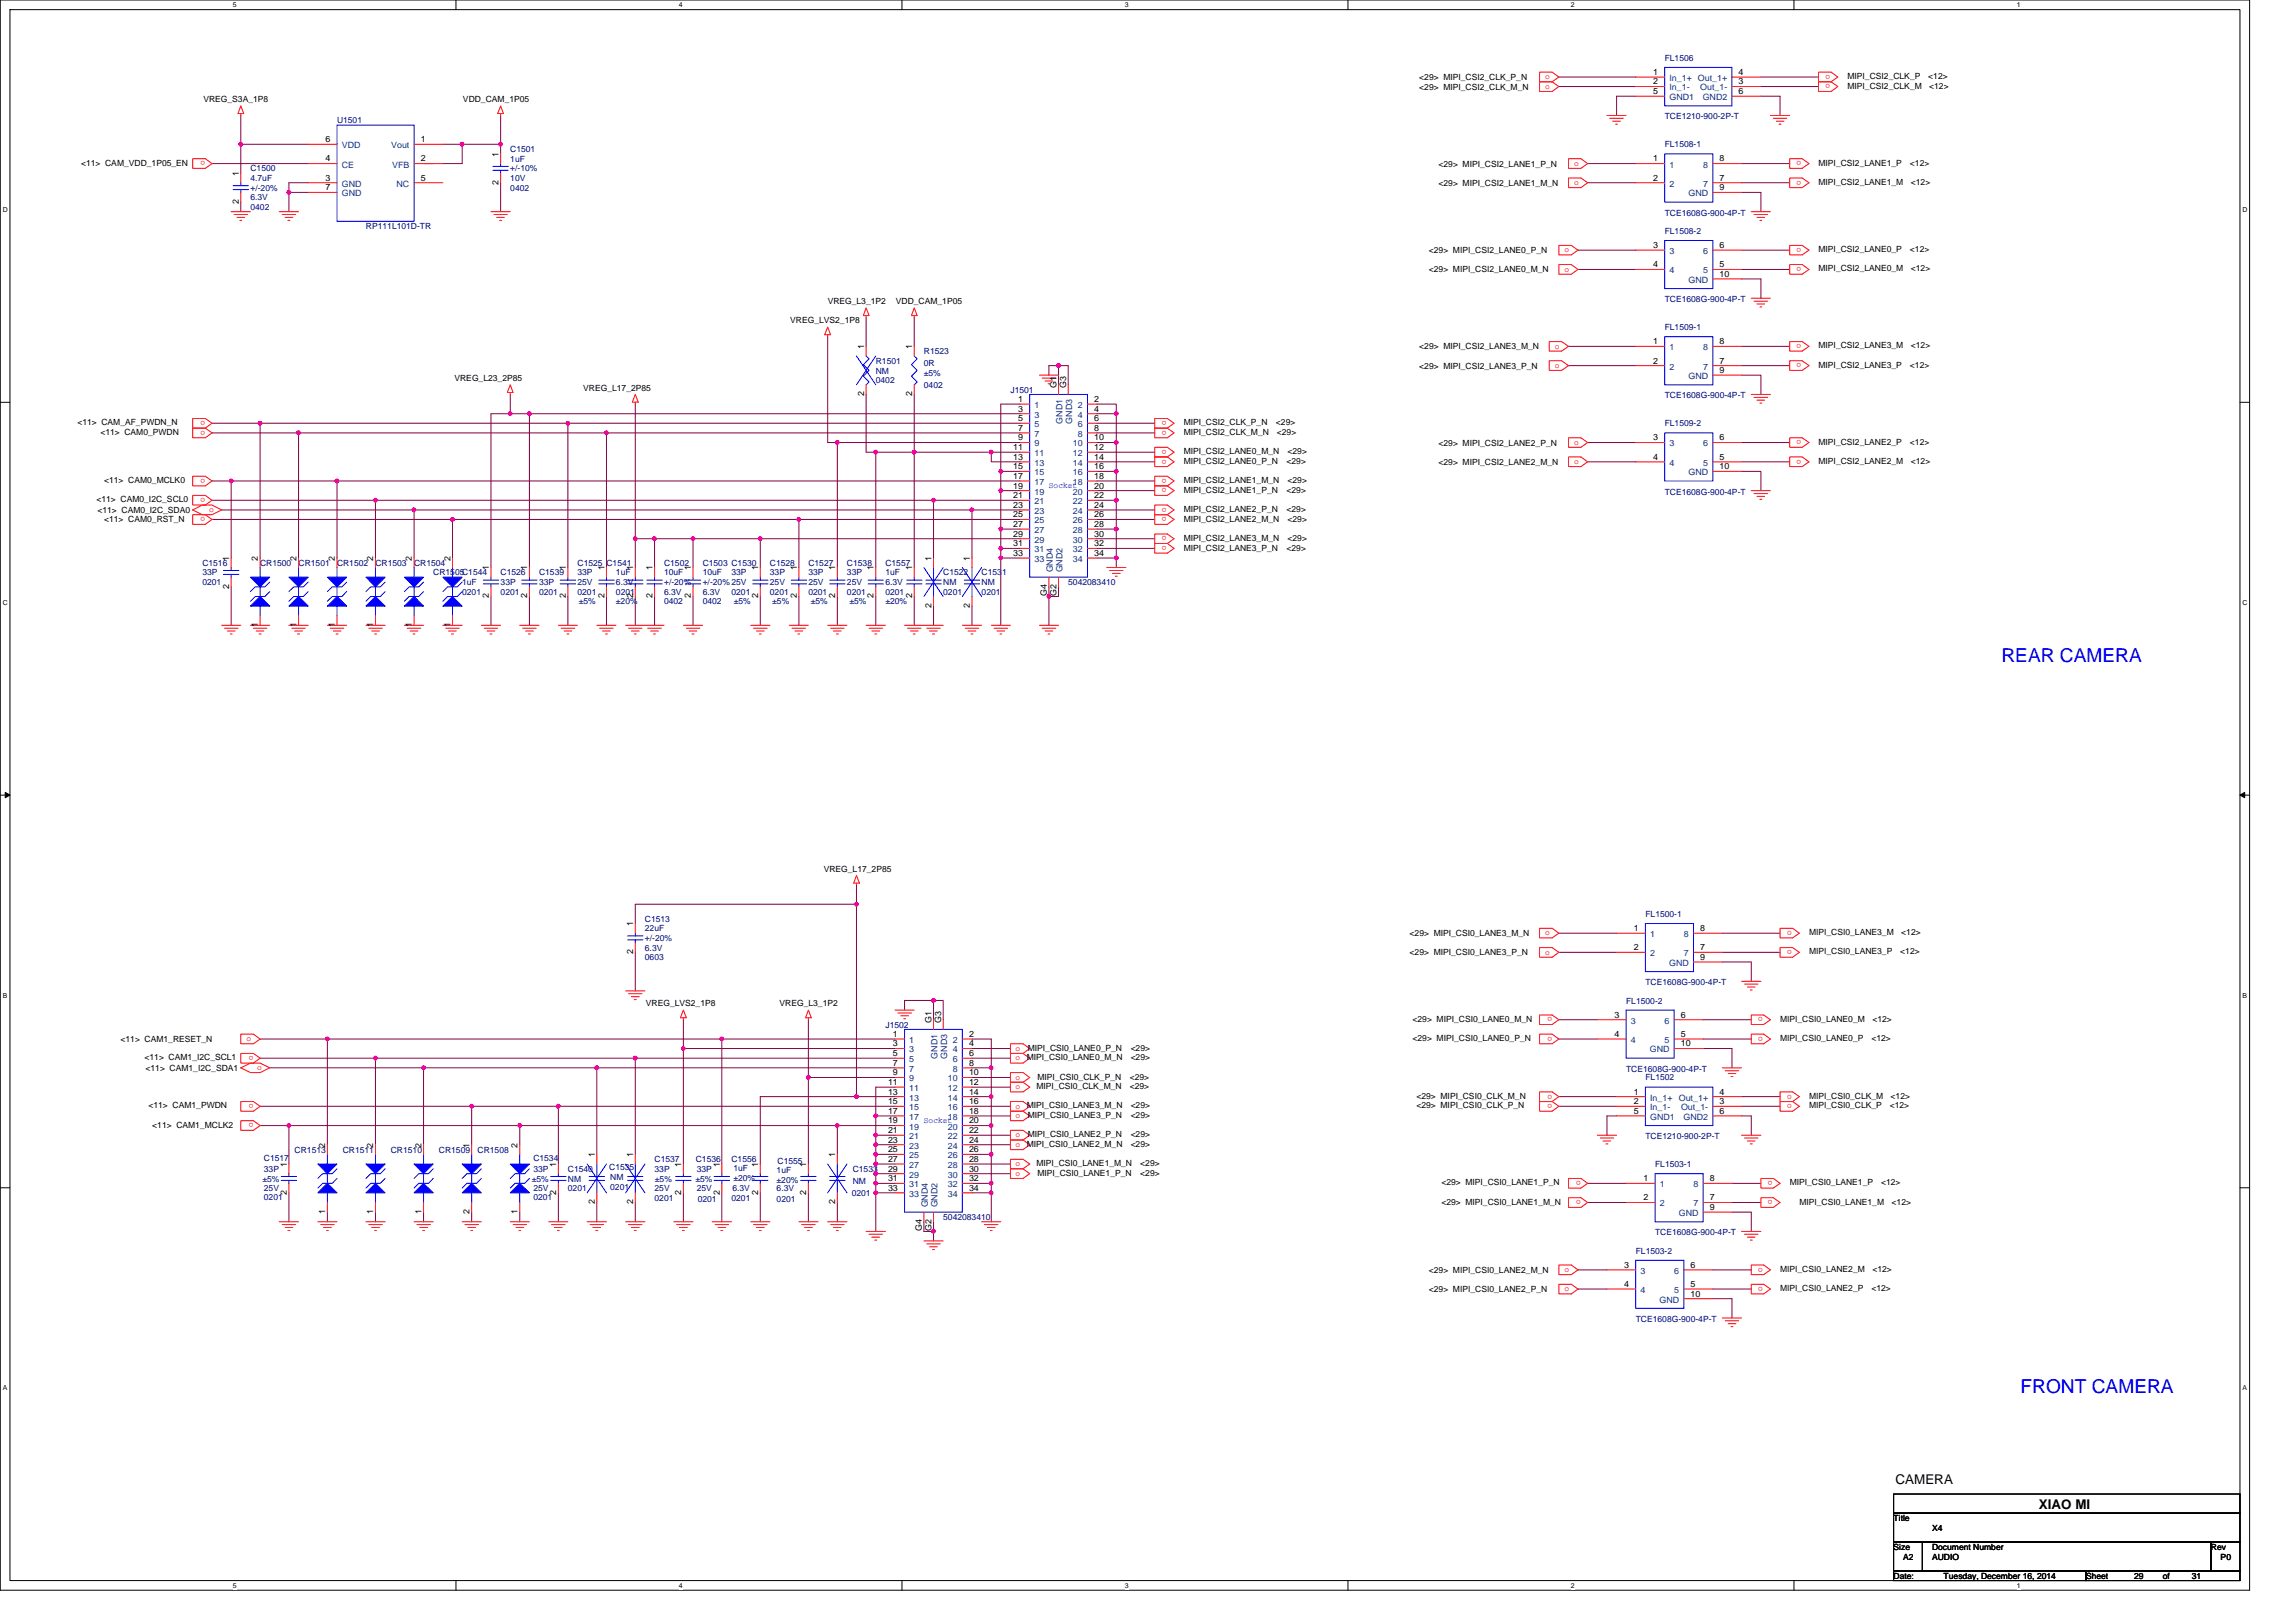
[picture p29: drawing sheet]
<svg xmlns="http://www.w3.org/2000/svg" width="297mm" height="210mm" viewBox="0 0 297 210" stroke-linecap="round" stroke-linejoin="round" font-family="sans-serif">
<defs><g id="words">
<g font-size="2.5" fill="#00f">
<text x="258.9" y="85.6">REAR CAMERA</text>
<text x="261.4" y="180.2">FRONT CAMERA</text>
</g>
<g font-size="1.7">
<text x="245.2" y="192">CAMERA</text>
<text x="263.8" y="195.3">XIAO MI</text>
</g>
<g font-size="1.1">
<text x="183.6" y="10.4">&lt;29&gt; MIPI_CSI2_CLK_P_N</text>
<text x="183.6" y="11.6">&lt;29&gt; MIPI_CSI2_CLK_M_N</text>
<text x="213.9" y="9.7">1</text>
<text x="213.9" y="10.9">2</text>
<text x="224.9" y="9.7">4</text>
<text x="224.9" y="10.9">3</text>
<text x="239" y="11.5">MIPI_CSI2_CLK_M</text>
<text x="239" y="10.2">MIPI_CSI2_CLK_P</text>
<text x="249.5" y="10.2">&lt;12&gt;</text>
<text x="249.6" y="11.5">&lt;12&gt;</text>
<text x="26.3" y="13.2">VREG_S3A_1P8</text>
<text x="59.9" y="13.2">VDD_CAM_1P05</text>
<text x="213.9" y="12.2">5</text>
<text x="224.9" y="12.2">6</text>
<text x="10.5" y="21.4">&lt;11&gt; CAM_VDD_1P05_EN</text>
<text x="30.9" y="22.8" transform="rotate(-90 30.9 22.8)">1</text>
<text x="42.1" y="18.4">6</text>
<text x="42.1" y="23.4">3</text>
<text x="42.1" y="20.9">4</text>
<text x="54.4" y="23.4">5</text>
<text x="54.4" y="20.9">2</text>
<text x="54.4" y="18.4">1</text>
<text x="64.5" y="23.9" transform="rotate(-90 64.5 23.9)">2</text>
<text x="64.5" y="20.3" transform="rotate(-90 64.5 20.3)">1</text>
<text x="186.1" y="21.5">&lt;29&gt; MIPI_CSI2_LANE1_P_N</text>
<text x="213.9" y="20.9">1</text>
<text x="213.9" y="23.4">2</text>
<text x="222.5" y="23.4">7</text>
<text x="222.5" y="20.9">8</text>
<text x="235.3" y="23.9">MIPI_CSI2_LANE1_M</text>
<text x="235.3" y="21.4">MIPI_CSI2_LANE1_P</text>
<text x="247.1" y="21.4">&lt;12&gt;</text>
<text x="247.2" y="23.9">&lt;12&gt;</text>
<text x="30.9" y="26.4" transform="rotate(-90 30.9 26.4)">2</text>
<text x="42.1" y="24.6">7</text>
<text x="186.1" y="24">&lt;29&gt; MIPI_CSI2_LANE1_M_N</text>
<text x="222.5" y="24.6">9</text>
<text x="184.9" y="32.8">&lt;29&gt; MIPI_CSI2_LANE0_P_N</text>
<text x="184.9" y="35.2">&lt;29&gt; MIPI_CSI2_LANE0_M_N</text>
<text x="213.9" y="32.1">3</text>
<text x="213.9" y="34.6">4</text>
<text x="222.5" y="34.6">5</text>
<text x="222.5" y="32.1">6</text>
<text x="222.5" y="35.8">10</text>
<text x="235.3" y="35.1">MIPI_CSI2_LANE0_M</text>
<text x="235.3" y="32.6">MIPI_CSI2_LANE0_P</text>
<text x="247.1" y="32.6">&lt;12&gt;</text>
<text x="247.2" y="35.1">&lt;12&gt;</text>
<text x="102.2" y="41.8">VREG_LVS2_1P8</text>
<text x="107.1" y="39.3">VREG_L3_1P2</text>
<text x="115.9" y="39.3">VDD_CAM_1P05</text>
<text x="111.8" y="45.2" transform="rotate(-90 111.8 45.2)">1</text>
<text x="118" y="45.2" transform="rotate(-90 118 45.2)">1</text>
<text x="183.6" y="47.7">&lt;29&gt; MIPI_CSI2_LANE3_P_N</text>
<text x="183.6" y="45.2">&lt;29&gt; MIPI_CSI2_LANE3_M_N</text>
<text x="213.9" y="44.5">1</text>
<text x="213.9" y="47">2</text>
<text x="222.5" y="47">7</text>
<text x="222.5" y="44.5">8</text>
<text x="235.3" y="45.1">MIPI_CSI2_LANE3_M</text>
<text x="235.3" y="47.6">MIPI_CSI2_LANE3_P</text>
<text x="247.1" y="47.6">&lt;12&gt;</text>
<text x="247.2" y="45.1">&lt;12&gt;</text>
<text x="58.8" y="49.3">VREG_L23_2P85</text>
<text x="75.5" y="50.5">VREG_L17_2P85</text>
<text x="111.8" y="51.3" transform="rotate(-90 111.8 51.3)">2</text>
<text x="118" y="51.3" transform="rotate(-90 118 51.3)">2</text>
<text x="131.7" y="52">1</text>
<text x="131.7" y="53.3">3</text>
<text x="136.7" y="50.2" transform="rotate(-90 136.7 50.2)">G1</text>
<text x="137.9" y="50.2" transform="rotate(-90 137.9 50.2)">G3</text>
<text x="141.6" y="52">2</text>
<text x="141.6" y="53.3">4</text>
<text x="222.5" y="48.3">9</text>
<text x="10" y="55">&lt;11&gt; CAM_AF_PWDN_N</text>
<text x="13" y="56.3">&lt;11&gt; CAM0_PWDN</text>
<text x="131.1" y="58.2">11</text>
<text x="131.1" y="59.5">13</text>
<text x="131.7" y="54.5">5</text>
<text x="131.7" y="55.7">7</text>
<text x="131.7" y="57">9</text>
<text x="141.6" y="54.5">6</text>
<text x="141.6" y="55.7">8</text>
<text x="141.6" y="57">10</text>
<text x="141.6" y="58.2">12</text>
<text x="141.6" y="59.5">14</text>
<text x="153.1" y="55">MIPI_CSI2_CLK_P_N</text>
<text x="153.1" y="58.8">MIPI_CSI2_LANE0_M_N</text>
<text x="153.1" y="56.3">MIPI_CSI2_CLK_M_N</text>
<text x="165.1" y="55">&lt;29&gt;</text>
<text x="165.2" y="56.3">&lt;29&gt;</text>
<text x="166.6" y="58.8">&lt;29&gt;</text>
<text x="186.1" y="57.7">&lt;29&gt; MIPI_CSI2_LANE2_P_N</text>
<text x="213.9" y="57">3</text>
<text x="213.9" y="59.5">4</text>
<text x="222.5" y="59.5">5</text>
<text x="222.5" y="57">6</text>
<text x="235.3" y="57.5">MIPI_CSI2_LANE2_P</text>
<text x="247.1" y="57.5">&lt;12&gt;</text>
<text x="12.5" y="65">&lt;11&gt; CAM0_I2C_SCL0</text>
<text x="13.5" y="62.5">&lt;11&gt; CAM0_MCLK0</text>
<text x="131.1" y="60.7">15</text>
<text x="131.1" y="62">17</text>
<text x="131.1" y="63.2">19</text>
<text x="131.1" y="64.5">21</text>
<text x="131.1" y="65.7">23</text>
<text x="141.6" y="60.7">16</text>
<text x="141.6" y="62">18</text>
<text x="141.6" y="63.2">20</text>
<text x="141.6" y="64.5">22</text>
<text x="141.6" y="65.7">24</text>
<text x="153.1" y="63.8">MIPI_CSI2_LANE1_P_N</text>
<text x="153.1" y="62.5">MIPI_CSI2_LANE1_M_N</text>
<text x="153.1" y="60">MIPI_CSI2_LANE0_P_N</text>
<text x="166.5" y="63.8">&lt;29&gt;</text>
<text x="166.5" y="60">&lt;29&gt;</text>
<text x="166.6" y="62.5">&lt;29&gt;</text>
<text x="186.1" y="60.1">&lt;29&gt; MIPI_CSI2_LANE2_M_N</text>
<text x="222.5" y="60.7">10</text>
<text x="235.3" y="60">MIPI_CSI2_LANE2_M</text>
<text x="247.2" y="60">&lt;12&gt;</text>
<text x="12.6" y="66.4">&lt;11&gt; CAM0_I2C_SDA0</text>
<text x="13.5" y="67.5">&lt;11&gt; CAM0_RST_N</text>
<text x="131.1" y="66.9">25</text>
<text x="131.1" y="68.2">27</text>
<text x="131.1" y="69.4">29</text>
<text x="131.1" y="70.7">31</text>
<text x="131.1" y="71.9">33</text>
<text x="141.6" y="66.9">26</text>
<text x="141.6" y="68.2">28</text>
<text x="141.6" y="69.4">30</text>
<text x="141.6" y="70.7">32</text>
<text x="141.6" y="71.9">34</text>
<text x="153.1" y="66.2">MIPI_CSI2_LANE2_P_N</text>
<text x="153.1" y="67.5">MIPI_CSI2_LANE2_M_N</text>
<text x="153.1" y="70">MIPI_CSI2_LANE3_M_N</text>
<text x="153.1" y="71.2">MIPI_CSI2_LANE3_P_N</text>
<text x="166.5" y="66.2">&lt;29&gt;</text>
<text x="166.5" y="71.2">&lt;29&gt;</text>
<text x="166.6" y="67.5">&lt;29&gt;</text>
<text x="166.6" y="70">&lt;29&gt;</text>
<text x="29.6" y="76.2" transform="rotate(-90 29.6 76.2)">2</text>
<text x="29.6" y="72.6" transform="rotate(-90 29.6 72.6)">1</text>
<text x="33.4" y="72.6" transform="rotate(-90 33.4 72.6)">2</text>
<text x="38.4" y="72.6" transform="rotate(-90 38.4 72.6)">2</text>
<text x="43.3" y="72.6" transform="rotate(-90 43.3 72.6)">2</text>
<text x="48.3" y="72.6" transform="rotate(-90 48.3 72.6)">2</text>
<text x="53.3" y="72.6" transform="rotate(-90 53.3 72.6)">2</text>
<text x="58.3" y="72.6" transform="rotate(-90 58.3 72.6)">2</text>
<text x="63.2" y="77.4" transform="rotate(-90 63.2 77.4)">2</text>
<text x="63.2" y="73.8" transform="rotate(-90 63.2 73.8)">1</text>
<text x="68.2" y="77.4" transform="rotate(-90 68.2 77.4)">2</text>
<text x="68.2" y="73.8" transform="rotate(-90 68.2 73.8)">1</text>
<text x="73.2" y="77.4" transform="rotate(-90 73.2 77.4)">2</text>
<text x="73.2" y="73.8" transform="rotate(-90 73.2 73.8)">1</text>
<text x="78.2" y="77.4" transform="rotate(-90 78.2 77.4)">2</text>
<text x="78.2" y="73.8" transform="rotate(-90 78.2 73.8)">1</text>
<text x="81.9" y="77.4" transform="rotate(-90 81.9 77.4)">2</text>
<text x="81.9" y="73.8" transform="rotate(-90 81.9 73.8)">1</text>
<text x="84.4" y="77.4" transform="rotate(-90 84.4 77.4)">2</text>
<text x="84.4" y="73.8" transform="rotate(-90 84.4 73.8)">1</text>
<text x="89.4" y="77.4" transform="rotate(-90 89.4 77.4)">2</text>
<text x="89.4" y="73.8" transform="rotate(-90 89.4 73.8)">1</text>
<text x="98.1" y="77.4" transform="rotate(-90 98.1 77.4)">2</text>
<text x="98.1" y="73.8" transform="rotate(-90 98.1 73.8)">1</text>
<text x="103.1" y="77.4" transform="rotate(-90 103.1 77.4)">2</text>
<text x="103.1" y="73.8" transform="rotate(-90 103.1 73.8)">1</text>
<text x="108.1" y="77.4" transform="rotate(-90 108.1 77.4)">2</text>
<text x="108.1" y="73.8" transform="rotate(-90 108.1 73.8)">1</text>
<text x="113" y="77.4" transform="rotate(-90 113 77.4)">2</text>
<text x="113" y="73.8" transform="rotate(-90 113 73.8)">1</text>
<text x="118" y="77.4" transform="rotate(-90 118 77.4)">2</text>
<text x="118" y="73.8" transform="rotate(-90 118 73.8)">1</text>
<text x="120.5" y="72.6" transform="rotate(-90 120.5 72.6)">1</text>
<text x="125.5" y="72.6" transform="rotate(-90 125.5 72.6)">1</text>
<text x="135.4" y="77.1" transform="rotate(-90 135.4 77.1)">G4</text>
<text x="136.7" y="77.1" transform="rotate(-90 136.7 77.1)">G2</text>
<text x="33.4" y="81.2" transform="rotate(-90 33.4 81.2)">1</text>
<text x="38.4" y="81.2" transform="rotate(-90 38.4 81.2)">1</text>
<text x="43.3" y="81.2" transform="rotate(-90 43.3 81.2)">1</text>
<text x="48.3" y="81.2" transform="rotate(-90 48.3 81.2)">1</text>
<text x="53.3" y="81.2" transform="rotate(-90 53.3 81.2)">1</text>
<text x="58.3" y="81.2" transform="rotate(-90 58.3 81.2)">1</text>
<text x="120.5" y="78.7" transform="rotate(-90 120.5 78.7)">2</text>
<text x="125.5" y="78.7" transform="rotate(-90 125.5 78.7)">2</text>
<text x="106.6" y="112.8">VREG_L17_2P85</text>
<text x="81.9" y="119.9" transform="rotate(-90 81.9 119.9)">1</text>
<text x="81.9" y="123.5" transform="rotate(-90 81.9 123.5)">2</text>
<text x="182.4" y="123.6">&lt;29&gt; MIPI_CSI0_LANE3_P_N</text>
<text x="182.4" y="121.1">&lt;29&gt; MIPI_CSI0_LANE3_M_N</text>
<text x="211.4" y="120.5">1</text>
<text x="211.4" y="122.9">2</text>
<text x="220" y="122.9">7</text>
<text x="220" y="120.5">8</text>
<text x="220" y="124.2">9</text>
<text x="234" y="121">MIPI_CSI0_LANE3_M</text>
<text x="234" y="123.5">MIPI_CSI0_LANE3_P</text>
<text x="245.8" y="123.5">&lt;12&gt;</text>
<text x="246" y="121">&lt;12&gt;</text>
<text x="83.6" y="130.2">VREG_LVS2_1P8</text>
<text x="100.9" y="130.2">VREG_L3_1P2</text>
<text x="208.9" y="131.7">3</text>
<text x="217.5" y="131.7">6</text>
<text x="15.6" y="134.8">&lt;11&gt; CAM1_RESET_N</text>
<text x="18.7" y="137.2">&lt;11&gt; CAM1_I2C_SCL1</text>
<text x="115.5" y="134.2">1</text>
<text x="115.5" y="135.4">3</text>
<text x="115.5" y="136.6">5</text>
<text x="115.5" y="137.9">7</text>
<text x="120.5" y="132.3" transform="rotate(-90 120.5 132.3)">G1</text>
<text x="121.7" y="132.3" transform="rotate(-90 121.7 132.3)">G3</text>
<text x="125.4" y="134.2">2</text>
<text x="125.4" y="135.4">4</text>
<text x="125.4" y="136.6">6</text>
<text x="125.4" y="137.9">8</text>
<text x="132.8" y="137.2">MIPI_CSI0_LANE0_M_N</text>
<text x="133" y="135.9">MIPI_CSI0_LANE0_P_N</text>
<text x="146.3" y="135.9">&lt;29&gt;</text>
<text x="146.3" y="137.2">&lt;29&gt;</text>
<text x="182.7" y="134.7">&lt;29&gt; MIPI_CSI0_LANE0_P_N</text>
<text x="182.7" y="132.2">&lt;29&gt; MIPI_CSI0_LANE0_M_N</text>
<text x="208.9" y="134.2">4</text>
<text x="217.5" y="134.2">5</text>
<text x="217.5" y="135.4">10</text>
<text x="230.3" y="132.2">MIPI_CSI0_LANE0_M</text>
<text x="230.3" y="134.7">MIPI_CSI0_LANE0_P</text>
<text x="242.1" y="134.7">&lt;12&gt;</text>
<text x="242.2" y="132.2">&lt;12&gt;</text>
<text x="18.8" y="138.6">&lt;11&gt; CAM1_I2C_SDA1</text>
<text x="19.2" y="143.4">&lt;11&gt; CAM1_PWDN</text>
<text x="114.9" y="140.4">11</text>
<text x="114.9" y="141.6">13</text>
<text x="114.9" y="142.9">15</text>
<text x="115.5" y="139.1">9</text>
<text x="125.4" y="139.1">10</text>
<text x="125.4" y="140.4">12</text>
<text x="125.4" y="141.6">14</text>
<text x="125.4" y="142.9">16</text>
<text x="132.8" y="143.4">MIPI_CSI0_LANE3_M_N</text>
<text x="134.1" y="140.9">MIPI_CSI0_CLK_M_N</text>
<text x="134.2" y="139.7">MIPI_CSI0_CLK_P_N</text>
<text x="146.2" y="140.9">&lt;29&gt;</text>
<text x="146.2" y="139.7">&lt;29&gt;</text>
<text x="146.3" y="143.4">&lt;29&gt;</text>
<text x="183.3" y="143.4">&lt;29&gt; MIPI_CSI0_CLK_P_N</text>
<text x="183.3" y="142.2">&lt;29&gt; MIPI_CSI0_CLK_M_N</text>
<text x="211.4" y="141.6">1</text>
<text x="211.4" y="142.9">2</text>
<text x="222.5" y="142.9">3</text>
<text x="222.5" y="141.6">4</text>
<text x="234" y="143.4">MIPI_CSI0_CLK_P</text>
<text x="234" y="142.2">MIPI_CSI0_CLK_M</text>
<text x="244.5" y="143.4">&lt;12&gt;</text>
<text x="244.6" y="142.2">&lt;12&gt;</text>
<text x="19.7" y="145.9">&lt;11&gt; CAM1_MCLK2</text>
<text x="42.1" y="148.5" transform="rotate(-90 42.1 148.5)">2</text>
<text x="48.3" y="148.5" transform="rotate(-90 48.3 148.5)">2</text>
<text x="54.5" y="148.5" transform="rotate(-90 54.5 148.5)">2</text>
<text x="60.7" y="148.5" transform="rotate(-90 60.7 148.5)">1</text>
<text x="67" y="148.5" transform="rotate(-90 67 148.5)">2</text>
<text x="76.9" y="149.7" transform="rotate(-90 76.9 149.7)">1</text>
<text x="81.9" y="149.7" transform="rotate(-90 81.9 149.7)">1</text>
<text x="108.1" y="149.7" transform="rotate(-90 108.1 149.7)">1</text>
<text x="114.9" y="144.1">17</text>
<text x="114.9" y="145.4">19</text>
<text x="114.9" y="146.6">21</text>
<text x="114.9" y="147.8">23</text>
<text x="114.9" y="149.1">25</text>
<text x="125.4" y="144.1">18</text>
<text x="125.4" y="145.4">20</text>
<text x="125.4" y="146.6">22</text>
<text x="125.4" y="147.8">24</text>
<text x="125.4" y="149.1">26</text>
<text x="132.8" y="148.4">MIPI_CSI0_LANE2_M_N</text>
<text x="133" y="147.1">MIPI_CSI0_LANE2_P_N</text>
<text x="133" y="144.7">MIPI_CSI0_LANE3_P_N</text>
<text x="146.3" y="147.1">&lt;29&gt;</text>
<text x="146.3" y="144.7">&lt;29&gt;</text>
<text x="146.3" y="148.4">&lt;29&gt;</text>
<text x="211.4" y="144.1">5</text>
<text x="222.5" y="144.1">6</text>
<text x="37.1" y="154.6" transform="rotate(-90 37.1 154.6)">2</text>
<text x="37.1" y="151" transform="rotate(-90 37.1 151)">1</text>
<text x="72" y="154.6" transform="rotate(-90 72 154.6)">2</text>
<text x="72" y="151" transform="rotate(-90 72 151)">1</text>
<text x="76.9" y="155.8" transform="rotate(-90 76.9 155.8)">2</text>
<text x="81.9" y="155.8" transform="rotate(-90 81.9 155.8)">2</text>
<text x="88.1" y="154.6" transform="rotate(-90 88.1 154.6)">2</text>
<text x="88.1" y="151" transform="rotate(-90 88.1 151)">1</text>
<text x="93.1" y="154.6" transform="rotate(-90 93.1 154.6)">2</text>
<text x="93.1" y="151" transform="rotate(-90 93.1 151)">1</text>
<text x="98.1" y="154.6" transform="rotate(-90 98.1 154.6)">2</text>
<text x="98.1" y="151" transform="rotate(-90 98.1 151)">1</text>
<text x="104.3" y="154.6" transform="rotate(-90 104.3 154.6)">2</text>
<text x="104.3" y="151" transform="rotate(-90 104.3 151)">1</text>
<text x="108.1" y="155.8" transform="rotate(-90 108.1 155.8)">2</text>
<text x="114.9" y="150.3">27</text>
<text x="114.9" y="151.6">29</text>
<text x="114.9" y="152.8">31</text>
<text x="114.9" y="154.1">33</text>
<text x="125.4" y="150.3">28</text>
<text x="125.4" y="151.6">30</text>
<text x="125.4" y="152.8">32</text>
<text x="125.4" y="154.1">34</text>
<text x="134.1" y="150.9">MIPI_CSI0_LANE1_M_N</text>
<text x="134.2" y="152.1">MIPI_CSI0_LANE1_P_N</text>
<text x="147.5" y="150.9">&lt;29&gt;</text>
<text x="147.5" y="152.1">&lt;29&gt;</text>
<text x="186.5" y="155.9">&lt;29&gt; MIPI_CSI0_LANE1_M_N</text>
<text x="186.5" y="153.4">&lt;29&gt; MIPI_CSI0_LANE1_P_N</text>
<text x="212.6" y="152.8">1</text>
<text x="212.6" y="155.3">2</text>
<text x="221.2" y="155.3">7</text>
<text x="221.2" y="152.8">8</text>
<text x="231.5" y="153.4">MIPI_CSI0_LANE1_P</text>
<text x="232.8" y="155.9">MIPI_CSI0_LANE1_M</text>
<text x="243.4" y="153.4">&lt;12&gt;</text>
<text x="244.7" y="155.9">&lt;12&gt;</text>
<text x="42.1" y="157.1" transform="rotate(-90 42.1 157.1)">1</text>
<text x="48.3" y="157.1" transform="rotate(-90 48.3 157.1)">1</text>
<text x="54.5" y="157.1" transform="rotate(-90 54.5 157.1)">1</text>
<text x="60.7" y="157.1" transform="rotate(-90 60.7 157.1)">2</text>
<text x="67" y="157.1" transform="rotate(-90 67 157.1)">1</text>
<text x="119.2" y="159.2" transform="rotate(-90 119.2 159.2)">G4</text>
<text x="120.5" y="159.2" transform="rotate(-90 120.5 159.2)">G2</text>
<text x="221.2" y="156.5">9</text>
<text x="184.9" y="167.2">&lt;29&gt; MIPI_CSI0_LANE2_P_N</text>
<text x="184.9" y="164.7">&lt;29&gt; MIPI_CSI0_LANE2_M_N</text>
<text x="210.1" y="164">3</text>
<text x="210.1" y="166.5">4</text>
<text x="218.7" y="166.5">5</text>
<text x="218.7" y="164">6</text>
<text x="218.7" y="167.7">10</text>
<text x="230.3" y="167">MIPI_CSI0_LANE2_P</text>
<text x="230.3" y="164.6">MIPI_CSI0_LANE2_M</text>
<text x="242.1" y="167">&lt;12&gt;</text>
<text x="242.2" y="164.6">&lt;12&gt;</text>
<text x="245" y="196.8">Title</text>
<text x="245" y="200.5">Size</text>
<text x="246.2" y="201.8">A2</text>
<text x="250" y="200.5">Document Number</text>
<text x="250" y="201.8">AUDIO</text>
<text x="250" y="198">X4</text>
<text x="286" y="200.5">Rev</text>
<text x="287.3" y="201.8">P0</text>
<text x="245" y="204.3">Date:</text>
<text x="251.5" y="204.3">Tuesday, December 16, 2014</text>
<text x="269.9" y="204.3">Sheet</text>
<text x="276.1" y="204.3">29</text>
<text x="279.8" y="204.3">of</text>
<text x="283.6" y="204.3">31</text>
</g>
<g font-size="1.1" fill="#f00">
<text x="199.9" y="10.2">o</text>
<text x="199.9" y="11.5">o</text>
<text x="236.8" y="10.9" transform="rotate(180 236.8 10.9)">o</text>
<text x="236.8" y="9.7" transform="rotate(180 236.8 9.7)">o</text>
<text x="26.6" y="20.9" transform="rotate(180 26.6 20.9)">o</text>
<text x="203.7" y="21.4">o</text>
<text x="203.7" y="23.9">o</text>
<text x="233" y="23.4" transform="rotate(180 233 23.4)">o</text>
<text x="233" y="20.9" transform="rotate(180 233 20.9)">o</text>
<text x="202.4" y="32.7">o</text>
<text x="202.4" y="35.1">o</text>
<text x="233" y="34.6" transform="rotate(180 233 34.6)">o</text>
<text x="233" y="32.1" transform="rotate(180 233 32.1)">o</text>
<text x="201.2" y="47.6">o</text>
<text x="201.2" y="45.1">o</text>
<text x="233" y="44.5" transform="rotate(180 233 44.5)">o</text>
<text x="233" y="47" transform="rotate(180 233 47)">o</text>
<text x="26.6" y="54.5" transform="rotate(180 26.6 54.5)">o</text>
<text x="26.6" y="55.7" transform="rotate(180 26.6 55.7)">o</text>
<text x="150.9" y="54.5" transform="rotate(180 150.9 54.5)">o</text>
<text x="150.9" y="59.5" transform="rotate(180 150.9 59.5)">o</text>
<text x="150.9" y="58.2" transform="rotate(180 150.9 58.2)">o</text>
<text x="150.9" y="55.7" transform="rotate(180 150.9 55.7)">o</text>
<text x="203.7" y="57.6">o</text>
<text x="233" y="59.5" transform="rotate(180 233 59.5)">o</text>
<text x="233" y="57" transform="rotate(180 233 57)">o</text>
<text x="26.6" y="64.4" transform="rotate(180 26.6 64.4)">o</text>
<text x="26.6" y="62" transform="rotate(180 26.6 62)">o</text>
<text x="150.9" y="65.7" transform="rotate(180 150.9 65.7)">o</text>
<text x="150.9" y="63.2" transform="rotate(180 150.9 63.2)">o</text>
<text x="150.9" y="62" transform="rotate(180 150.9 62)">o</text>
<text x="203.7" y="60">o</text>
<text x="26.6" y="66.9" transform="rotate(180 26.6 66.9)">o</text>
<text x="27" y="66.3">o</text>
<text x="150.9" y="66.9" transform="rotate(180 150.9 66.9)">o</text>
<text x="150.9" y="69.4" transform="rotate(180 150.9 69.4)">o</text>
<text x="150.9" y="70.7" transform="rotate(180 150.9 70.7)">o</text>
<text x="199.9" y="123.5">o</text>
<text x="199.9" y="121">o</text>
<text x="231.8" y="120.4" transform="rotate(180 231.8 120.4)">o</text>
<text x="231.8" y="122.9" transform="rotate(180 231.8 122.9)">o</text>
<text x="200.8" y="131.6" transform="rotate(180 200.8 131.6)">o</text>
<text x="228" y="131.6" transform="rotate(180 228 131.6)">o</text>
<text x="31.9" y="134.7">o</text>
<text x="32.8" y="136.6" transform="rotate(180 32.8 136.6)">o</text>
<text x="131.4" y="136">o</text>
<text x="131.4" y="137.2">o</text>
<text x="200.8" y="134.1" transform="rotate(180 200.8 134.1)">o</text>
<text x="228" y="134.1" transform="rotate(180 228 134.1)">o</text>
<text x="32.8" y="142.9" transform="rotate(180 32.8 142.9)">o</text>
<text x="33.3" y="138.5">o</text>
<text x="131.4" y="143.4">o</text>
<text x="131.4" y="139.7">o</text>
<text x="131.4" y="140.9">o</text>
<text x="200.8" y="142.9" transform="rotate(180 200.8 142.9)">o</text>
<text x="200.8" y="141.6" transform="rotate(180 200.8 141.6)">o</text>
<text x="231.8" y="142.9" transform="rotate(180 231.8 142.9)">o</text>
<text x="231.8" y="141.6" transform="rotate(180 231.8 141.6)">o</text>
<text x="32.8" y="145.3" transform="rotate(180 32.8 145.3)">o</text>
<text x="131.4" y="147.2">o</text>
<text x="131.4" y="148.4">o</text>
<text x="131.4" y="144.7">o</text>
<text x="131.4" y="150.9">o</text>
<text x="131.4" y="152.1">o</text>
<text x="204.5" y="155.3" transform="rotate(180 204.5 155.3)">o</text>
<text x="204.5" y="152.8" transform="rotate(180 204.5 152.8)">o</text>
<text x="229.3" y="152.8" transform="rotate(180 229.3 152.8)">o</text>
<text x="229.3" y="155.3" transform="rotate(180 229.3 155.3)">o</text>
<text x="202.4" y="167.1">o</text>
<text x="202.4" y="164.6">o</text>
<text x="228" y="166.5" transform="rotate(180 228 166.5)">o</text>
<text x="228" y="164" transform="rotate(180 228 164)">o</text>
</g>
<g font-size="1.1" fill="#000080">
<text x="215.4" y="7.9">FL1506</text>
<text x="43.6" y="16">U1501</text>
<text x="215.4" y="15.5">TCE1210-900-2P-T</text>
<text x="32.4" y="22.2">C1500</text>
<text x="32.4" y="23.4">4.7uF</text>
<text x="66" y="19.7">C1501</text>
<text x="66" y="20.9">1uF</text>
<text x="66" y="23.4">10V</text>
<text x="66" y="22.2">+/-10%</text>
<text x="215.4" y="19.1">FL1508-1</text>
<text x="32.4" y="27.2">0402</text>
<text x="32.4" y="25.9">6.3V</text>
<text x="32.4" y="24.7">+/-20%</text>
<text x="47.3" y="29.7">RP111L101D-TR</text>
<text x="66" y="24.7">0402</text>
<text x="215.4" y="27.9">TCE1608G-900-4P-T</text>
<text x="215.4" y="30.3">FL1508-2</text>
<text x="215.4" y="39.1">TCE1608G-900-4P-T</text>
<text x="113.3" y="47.1">R1501</text>
<text x="119.5" y="45.8">R1523</text>
<text x="119.5" y="47.3">0R</text>
<text x="215.4" y="42.7">FL1509-1</text>
<text x="113.3" y="48.3">NM</text>
<text x="113.3" y="49.6">0402</text>
<text x="119.5" y="48.7">±5%</text>
<text x="119.5" y="50.2">0402</text>
<text x="130.7" y="50.8">J1501</text>
<text x="215.4" y="51.5">TCE1608G-900-4P-T</text>
<text x="215.4" y="55.2">FL1509-2</text>
<text x="215.4" y="64">TCE1608G-900-4P-T</text>
<text x="26.2" y="73.2">C1516</text>
<text x="26.2" y="74.4">33P</text>
<text x="26.2" y="75.7">0201</text>
<text x="33.7" y="73.2">CR1500</text>
<text x="38.6" y="73.2">CR1501</text>
<text x="43.6" y="73.2">CR1502</text>
<text x="48.6" y="73.2">CR1503</text>
<text x="53.6" y="73.2">CR1504</text>
<text x="56" y="74.4">CR1505C1544</text>
<text x="59.8" y="75.7">1uF</text>
<text x="59.8" y="76.9">0201</text>
<text x="64.8" y="74.4">C1526</text>
<text x="64.8" y="75.7">33P</text>
<text x="64.8" y="76.9">0201</text>
<text x="69.7" y="74.4">C1539</text>
<text x="69.7" y="75.7">33P</text>
<text x="69.7" y="76.9">0201</text>
<text x="74.7" y="73.2">C1525 C1541</text>
<text x="74.7" y="74.4">33P</text>
<text x="74.7" y="76.9">0201</text>
<text x="74.7" y="75.7">25V</text>
<text x="79.7" y="74.4">1uF</text>
<text x="79.7" y="75.7">6.3V</text>
<text x="79.7" y="76.9">0201</text>
<text x="85.9" y="73.2">C1502</text>
<text x="85.9" y="74.4">10uF</text>
<text x="85.9" y="76.9">6.3V</text>
<text x="85.9" y="75.7">+/-20%</text>
<text x="90.9" y="73.2">C1503 C1530</text>
<text x="90.9" y="74.4">10uF</text>
<text x="90.9" y="76.9">6.3V</text>
<text x="90.9" y="75.7">+/-20% 25V</text>
<text x="94.6" y="74.4">33P</text>
<text x="94.6" y="76.9">0201</text>
<text x="99.6" y="73.2">C1528</text>
<text x="99.6" y="74.4">33P</text>
<text x="99.6" y="76.9">0201</text>
<text x="99.6" y="75.7">25V</text>
<text x="104.6" y="73.2">C1527</text>
<text x="104.6" y="74.4">33P</text>
<text x="104.6" y="76.9">0201</text>
<text x="104.6" y="75.7">25V</text>
<text x="109.6" y="73.2">C1538</text>
<text x="109.6" y="74.4">33P</text>
<text x="109.6" y="76.9">0201</text>
<text x="109.6" y="75.7">25V</text>
<text x="114.6" y="73.2">C1557</text>
<text x="114.6" y="74.4">1uF</text>
<text x="114.6" y="75.7">6.3V</text>
<text x="114.6" y="76.9">0201</text>
<text x="122" y="74.4">C1522</text>
<text x="122" y="75.7">NM</text>
<text x="122" y="76.9">0201</text>
<text x="127" y="74.4">C1531</text>
<text x="127" y="75.7">NM</text>
<text x="127" y="76.9">0201</text>
<text x="138.2" y="75.7">5042083410</text>
<text x="74.9" y="78.2">±5%</text>
<text x="79.7" y="78.2">±20%</text>
<text x="85.9" y="78.2">0402</text>
<text x="90.9" y="78.2">0402</text>
<text x="94.9" y="78.2">±5%</text>
<text x="99.9" y="78.2">±5%</text>
<text x="104.9" y="78.2">±5%</text>
<text x="109.9" y="78.2">±5%</text>
<text x="114.6" y="78.2">±20%</text>
<text x="83.4" y="119.3">C1513</text>
<text x="212.9" y="118.6">FL1500-1</text>
<text x="83.4" y="120.5">22uF</text>
<text x="83.4" y="124.2">0603</text>
<text x="83.4" y="123">6.3V</text>
<text x="83.4" y="121.8">+/-20%</text>
<text x="210.4" y="129.8">FL1500-2</text>
<text x="212.9" y="127.5">TCE1608G-900-4P-T</text>
<text x="114.6" y="132.9">J1502</text>
<text x="210.4" y="138.7">TCE1608G-900-4P-T</text>
<text x="212.9" y="139.8">FL1502</text>
<text x="38.1" y="149.1">CR1513</text>
<text x="44.3" y="149.1">CR1511</text>
<text x="50.6" y="149.1">CR1510</text>
<text x="56.8" y="149.1">CR1509</text>
<text x="61.8" y="149.1">CR1508</text>
<text x="212.9" y="147.4">TCE1210-900-2P-T</text>
<text x="34" y="152.9">±5%</text>
<text x="34.1" y="150.2">C1517</text>
<text x="34.1" y="151.6">33P</text>
<text x="34.1" y="155.2">0201</text>
<text x="34.1" y="154.1">25V</text>
<text x="68.8" y="152.9">±5%</text>
<text x="69" y="150.2">C1534</text>
<text x="69" y="151.6">33P</text>
<text x="69" y="155.2">0201</text>
<text x="69" y="154.1">25V</text>
<text x="73.5" y="151.6">C1540</text>
<text x="73.5" y="152.9">NM</text>
<text x="73.5" y="154.1">0201</text>
<text x="78.8" y="151.4">C1535</text>
<text x="78.9" y="152.6">NM</text>
<text x="78.9" y="154">0201</text>
<text x="84.7" y="150.4">C1537</text>
<text x="84.7" y="151.6">33P</text>
<text x="84.7" y="155.3">0201</text>
<text x="84.7" y="154.1">25V</text>
<text x="84.7" y="152.9">±5%</text>
<text x="90" y="152.9">±5%</text>
<text x="90" y="150.4">C1536</text>
<text x="90.1" y="151.6">33P</text>
<text x="90.1" y="154.1">25V</text>
<text x="90.3" y="155.5">0201</text>
<text x="94.6" y="150.4">C1556</text>
<text x="94.6" y="155.3">0201</text>
<text x="94.8" y="154.1">6.3V</text>
<text x="94.9" y="151.5">1uF</text>
<text x="94.9" y="152.7">±20%</text>
<text x="100.5" y="151.7">1uF</text>
<text x="100.5" y="154.1">6.3V</text>
<text x="100.5" y="153">±20%</text>
<text x="100.5" y="155.5">0201</text>
<text x="100.6" y="150.6">C1555</text>
<text x="110.2" y="154.7">0201</text>
<text x="110.3" y="151.6">C1533</text>
<text x="110.3" y="153.1">NM</text>
<text x="214.1" y="151">FL1503-1</text>
<text x="122" y="157.8">5042083410</text>
<text x="214.1" y="159.8">TCE1608G-900-4P-T</text>
<text x="211.6" y="162.2">FL1503-2</text>
<text x="211.6" y="171">TCE1608G-900-4P-T</text>
</g>
<g font-size="1.1" fill="#004080">
<text x="216" y="10.5">In_1+ Out_1+</text>
<text x="216" y="11.7">In_1-</text>
<text x="220" y="11.7">Out_1-</text>
<text x="216" y="13">GND1</text>
<text x="220.3" y="13">GND2</text>
<text x="44.2" y="19.2">VDD</text>
<text x="44.2" y="21.7">CE</text>
<text x="50.6" y="19.2">Vout</text>
<text x="50.7" y="21.7">VFB</text>
<text x="216" y="21.7">1</text>
<text x="220.3" y="21.7">8</text>
<text x="44.2" y="24.2">GND</text>
<text x="44.2" y="25.4">GND</text>
<text x="51.3" y="24.2">NC</text>
<text x="216" y="24.2">2</text>
<text x="218.4" y="25.4">GND</text>
<text x="220.3" y="24.2">7</text>
<text x="216" y="32.9">3</text>
<text x="216" y="35.4">4</text>
<text x="220.3" y="35.4">5</text>
<text x="220.3" y="32.9">6</text>
<text x="218.4" y="36.6">GND</text>
<text x="216" y="45.3">1</text>
<text x="216" y="47.8">2</text>
<text x="220.3" y="47.8">7</text>
<text x="220.3" y="45.3">8</text>
<text x="133.8" y="52.8">1</text>
<text x="139.4" y="52.8">2</text>
<text x="218.4" y="49">GND</text>
<text x="133.8" y="54">3</text>
<text x="133.8" y="55.3">5</text>
<text x="133.8" y="56.5">7</text>
<text x="133.8" y="57.8">9</text>
<text x="133.8" y="59">11</text>
<text x="137.5" y="54.8" transform="rotate(-90 137.5 54.8)">GND1</text>
<text x="138.7" y="54.8" transform="rotate(-90 138.7 54.8)">GND3</text>
<text x="138.8" y="57.8">10</text>
<text x="138.8" y="59">12</text>
<text x="139.4" y="54">4</text>
<text x="139.4" y="55.3">6</text>
<text x="139.4" y="56.5">8</text>
<text x="216" y="57.8">3</text>
<text x="220.3" y="57.8">6</text>
<text x="133.8" y="60.3">13</text>
<text x="133.8" y="61.5">15</text>
<text x="133.8" y="62.7">17</text>
<text x="133.8" y="64">19</text>
<text x="133.8" y="65.2">21</text>
<text x="138.8" y="60.3">14</text>
<text x="138.8" y="61.5">16</text>
<text x="138.8" y="62.7">18</text>
<text x="138.8" y="64">20</text>
<text x="138.8" y="65.2">22</text>
<text x="216" y="60.3">4</text>
<text x="218.4" y="61.5">GND</text>
<text x="220.3" y="60.3">5</text>
<text x="133.8" y="66.5">23</text>
<text x="133.8" y="67.7">25</text>
<text x="133.8" y="69">27</text>
<text x="133.8" y="70.2">29</text>
<text x="133.8" y="71.5">31</text>
<text x="138.8" y="66.5">24</text>
<text x="138.8" y="67.7">26</text>
<text x="138.8" y="69">28</text>
<text x="138.8" y="70.2">30</text>
<text x="138.8" y="71.5">32</text>
<text x="133.8" y="72.7">33</text>
<text x="136.2" y="74.1" transform="rotate(-90 136.2 74.1)">GND4</text>
<text x="137.5" y="74.1" transform="rotate(-90 137.5 74.1)">GND2</text>
<text x="138.8" y="72.7">34</text>
<text x="213.5" y="121.2">1</text>
<text x="213.5" y="123.7">2</text>
<text x="215.9" y="125">GND</text>
<text x="217.8" y="123.7">7</text>
<text x="217.8" y="121.2">8</text>
<text x="117.6" y="134.9">1</text>
<text x="117.6" y="136.2">3</text>
<text x="117.6" y="137.4">5</text>
<text x="121.3" y="137" transform="rotate(-90 121.3 137)">GND1</text>
<text x="122.6" y="137" transform="rotate(-90 122.6 137)">GND3</text>
<text x="123.3" y="134.9">2</text>
<text x="123.3" y="136.2">4</text>
<text x="123.3" y="137.4">6</text>
<text x="211" y="132.4">3</text>
<text x="211" y="134.9">4</text>
<text x="213.4" y="136.2">GND</text>
<text x="215.3" y="134.9">5</text>
<text x="215.3" y="132.4">6</text>
<text x="117.6" y="138.7">7</text>
<text x="117.6" y="139.9">9</text>
<text x="117.6" y="141.2">11</text>
<text x="117.6" y="142.4">13</text>
<text x="117.6" y="143.6">15</text>
<text x="122.6" y="139.9">10</text>
<text x="122.6" y="141.2">12</text>
<text x="122.6" y="142.4">14</text>
<text x="122.6" y="143.6">16</text>
<text x="123.3" y="138.7">8</text>
<text x="213.5" y="142.4">In_1+</text>
<text x="213.5" y="143.6">In_1-</text>
<text x="217.2" y="142.4">Out_1+</text>
<text x="217.5" y="143.6">Out_1-</text>
<text x="117.6" y="144.9">17</text>
<text x="117.6" y="146.1">19</text>
<text x="117.6" y="147.4">21</text>
<text x="117.6" y="148.6">23</text>
<text x="117.6" y="149.9">25</text>
<text x="122.6" y="144.9">18</text>
<text x="122.6" y="146.1">20</text>
<text x="122.6" y="147.4">22</text>
<text x="122.6" y="148.6">24</text>
<text x="122.6" y="149.9">26</text>
<text x="213.5" y="144.9">GND1</text>
<text x="217.8" y="144.9">GND2</text>
<text x="117.6" y="151.1">27</text>
<text x="117.6" y="152.4">29</text>
<text x="117.6" y="153.6">31</text>
<text x="117.6" y="154.8">33</text>
<text x="122.6" y="151.1">28</text>
<text x="122.6" y="152.4">30</text>
<text x="122.6" y="153.6">32</text>
<text x="122.6" y="154.8">34</text>
<text x="214.7" y="153.6">1</text>
<text x="219.1" y="153.6">8</text>
<text x="120.1" y="156.2" transform="rotate(-90 120.1 156.2)">GND4</text>
<text x="121.3" y="156.2" transform="rotate(-90 121.3 156.2)">GND2</text>
<text x="214.7" y="156.1">2</text>
<text x="217.2" y="157.3">GND</text>
<text x="219.1" y="156.1">7</text>
<text x="212.2" y="164.8">3</text>
<text x="212.2" y="167.3">4</text>
<text x="216.6" y="167.3">5</text>
<text x="216.6" y="164.8">6</text>
<text x="214.7" y="168.5">GND</text>
</g>
<g font-size="1.1" fill="#00f">
<text x="135.7" y="63.1">Socket</text>
<text x="119.5" y="145.3">Socket</text>
</g>
<g font-size=".9">
<text x="30.1" y="1">5</text>
<text x="87.8" y="1">4</text>
<text x="145.5" y="1">3</text>
<text x="203.2" y="1">2</text>
<text x="260.9" y="1">1</text>
<text x=".4" y="27.5">D</text>
<text x="290.1" y="27.5">D</text>
<text x=".4" y="78.3">C</text>
<text x="290.1" y="78.3">C</text>
<text x=".4" y="129.1">B</text>
<text x="290.1" y="129.1">B</text>
<text x=".4" y="179.9">A</text>
<text x="290.1" y="179.9">A</text>
<text x="30.1" y="205.4">5</text>
<text x="87.8" y="205.4">4</text>
<text x="145.5" y="205.4">3</text>
<text x="203.2" y="205.4">2</text>
<text x="260.9" y="205.4">1</text>
</g>
</g></defs>
<path d="M0 0h291v205.7h-291zM1.3 1.2h288.5v203.3h-288.5z" fill="none" stroke="#000" stroke-width=".13"/>
<g fill="#fff">
<path d="M30.1 .1h.5v1h-.5z"/>
<path d="M30.1 204.6h.5v1h-.5z"/>
</g>
<path d="M59 0v1.2M59 204.5v1.2" fill="none" stroke="#000" stroke-width=".13"/>
<g fill="#fff">
<path d="M87.8 .1h.5v1h-.5z"/>
<path d="M87.8 204.6h.5v1h-.5z"/>
</g>
<path d="M116.7 0v1.2M116.7 204.5v1.2" fill="none" stroke="#000" stroke-width=".13"/>
<g fill="#fff">
<path d="M145.5 .1h.5v1h-.5z"/>
<path d="M145.5 204.6h.5v1h-.5z"/>
</g>
<path d="M174.4 0v1.2M174.4 204.5v1.2" fill="none" stroke="#000" stroke-width=".13"/>
<g fill="#fff">
<path d="M203.2 .1h.5v1h-.5z"/>
<path d="M203.2 204.6h.5v1h-.5z"/>
</g>
<path d="M232.1 0v1.2M232.1 204.5v1.2" fill="none" stroke="#000" stroke-width=".13"/>
<g fill="#fff">
<path d="M260.9 .1h.5v1h-.5z"/>
<path d="M260.9 204.6h.5v1h-.5z"/>
<path d="M.4 26.6h.6v1h-.6z"/>
<path d="M290.1 26.6h.6v1h-.6z"/>
<path d="M.4 77.4h.6v1h-.6z"/>
<path d="M290.1 77.4h.6v1h-.6z"/>
</g>
<path d="M0 52h1.3M289.8 52h1.2" fill="none" stroke="#000" stroke-width=".13"/>
<g fill="#fff">
<path d="M.4 128.3h.5v1h-.5z"/>
<path d="M290.1 128.3h.6v1h-.6z"/>
</g>
<path d="M0 102.9h1.3M289.8 102.9h1.2" fill="none" stroke="#000" stroke-width=".13"/>
<path d="M.7 102.5l.6 .4-.6 .3zM289.8 102.9l.6-.4v.7z" fill="#000" stroke="#000" stroke-width=".13"/>
<g fill="#fff">
<path d="M.4 179.1h.5v1h-.5z"/>
<path d="M290.1 179.1h.6v1h-.6z"/>
</g>
<path d="M0 153.7h1.3M289.8 153.7h1.2M245 199.5h3.7v3.7h-3.7zM245 193.3h44.8v2.5h-44.8zM245 195.8h44.8v3.7h-44.8zM248.7 199.5h37.3v3.7h-37.3zM286 199.5h3.8v3.7h-3.8zM245 203.2h24.9v1.3h-24.9zM269.9 203.2h19.9v1.3h-19.9z" fill="none" stroke="#000" stroke-width=".13"/>
<g fill="none" stroke="#800040" stroke-width=".13">
<path d="M31.2 14.9v3.8M31.2 18.7h8.7M31.2 18.7v3.7M57.3 18.7h2.5M59.8 18.7v2.5h-2.5M59.8 18.7h5M64.8 14.9v3.8M64.8 18.7v1.2M201.7 11.2h9.9M201.7 10h9.9M211.6 12.4h-2.5v2.5M227.8 11.2h7.5"/>
<path d="M227.8 10h7.5M227.8 12.4h2.5v2.5M27.4 21.2h12.5M31.2 26.1v1.3M37.4 24.9v2.5M37.4 24.9h2.5M39.9 23.6h-2.5v1.3M54.8 21.2h1.2M64.8 23.6v3.8M204.1 32.4h7.5M204.1 34.9h7.5M205.4 21.2h6.2"/>
<path d="M205.4 23.6h6.2M225.3 23.6h6.2M225.3 21.2h6.2M225.3 34.9h6.2M225.3 32.4h6.2M225.3 24.9h2.5v2.5M225.3 36.1h2.5v2.5M27.4 54.8h6.3M27.4 56h11.2M33.7 54.8v17.4M33.7 54.8h39.8M38.6 56h39.9"/>
<path d="M38.6 56v16.2M66 53.5h-2.5v19.9M66 51v2.5M66 53.5h2.5M68.5 53.5h63.5M68.5 53.5v19.9M73.5 54.8h58.5M73.5 54.8v18.6M78.5 56h53.5M78.5 56v17.4M82.2 52.3v17.4M107.1 43.6v13.7h1.2"/>
<path d="M108.3 57.3h23.7M108.3 57.3v16.1M112.1 51v7.5h1.2M112.1 41.1v3.7M113.3 58.5v14.9M113.3 58.5h5M118.3 58.5h9.9M118.3 58.5v14.9M118.3 41.1v3.7M118.3 51v7.5M132 52.3h-2.5v8.7M132 58.5h-3.8v1.3h3.8"/>
<path d="M136.9 47.3h-1.2v1.2M136.9 47.3h1.3v2.5M136.9 47.3v2.5M141.9 52.3h2.5v1.2M141.9 57.3h2.5M141.9 53.5h2.5M141.9 59.8h7.5M141.9 58.5h7.5M141.9 56h7.5M141.9 54.8h7.5M144.4 53.5v3.8M144.4 57.3v3.7"/>
<path d="M202.9 47.3h8.7M202.9 44.8h8.7M205.4 59.8h6.2M205.4 57.3h6.2M225.3 44.8h6.2M225.3 47.3h6.2M225.3 59.8h6.2M225.3 57.3h6.2M225.3 48.5h2.5v2.5M27.4 62.2h2.5M27.4 67.2h31.1M27.4 64.7h21.2"/>
<path d="M28.7 66h24.9M29.9 75.9v5M29.9 62.2v10M29.9 62.2h13.7M43.6 62.2v10M43.6 62.2h88.4M48.6 64.7v7.5M48.6 64.7h72.2M53.6 66h72.1M53.6 66v6.2M58.5 67.2v5M58.5 67.2h44.9"/>
<path d="M63.5 77.2v3.7M68.5 77.2v3.7M73.5 77.2v3.7M78.5 77.2v3.7M82.2 69.7h2.5M82.2 69.7v3.7M82.2 77.2v3.7M84.7 77.2v3.7M89.7 69.7h-5v3.7M89.7 69.7v3.7M89.7 77.2v3.7M89.7 69.7h8.7"/>
<path d="M98.4 69.7v3.7M98.4 69.7h33.6M98.4 77.2v3.7M103.4 67.2h28.6M103.4 67.2v6.2M103.4 77.2v3.7M108.3 77.2v3.7M113.3 77.2v3.7M118.3 77.2v3.7M120.8 78.4v2.5M120.8 64.7h11.2M120.8 64.7v7.5"/>
<path d="M125.7 66v6.2M125.7 78.4v2.5M125.7 66h6.3M129.5 72.2h2.5M129.5 63.5v5M129.5 71v1.2M129.5 72.2v8.7M129.5 63.5h2.5M129.5 61h2.5M129.5 71h2.5M129.5 68.5h2.5M129.5 61v2.5"/>
<path d="M129.5 68.5v2.5M135.7 75.9v1.3M135.7 77.2v3.7M136.9 75.9v1.3h-1.2M141.9 61h2.5M141.9 64.7h2.5M141.9 68.5h2.5M141.9 72.2h2.5M141.9 66h7.5M141.9 67.2h7.5M141.9 63.5h7.5M141.9 62.2h7.5"/>
<path d="M141.9 69.7h7.5M141.9 71h7.5M144.4 61v3.7M144.4 64.7v3.8M144.4 68.5v3.7M144.4 72.2v1.2M225.3 61h2.5v2.5M110.8 117v24.9M110.8 114.5v2.5M110.8 117h-28.6v2.5M33.7 134.4h8.7M33.7 136.9h14.9"/>
<path d="M34.9 138.2h19.9M42.4 134.4h51M42.4 134.4v13.7M48.6 136.9v11.2M48.6 136.9h33.6M54.8 138.2h22.4M54.8 138.2v9.9M77.2 138.2h38.6M77.2 138.2v11.2M82.2 136.9v12.5M82.2 123.2v5M82.2 136.9h33.6"/>
<path d="M88.4 131.9v3.8M88.4 135.7v14.9M88.4 135.7h27.4M93.4 134.4h22.4M93.4 134.4v16.2M104.6 131.9v7.5M104.6 139.4v11.2M104.6 139.4h11.2M120.8 129.4h-3.8v1.3M120.8 129.4v2.5M120.8 129.4h1.2v2.5M125.7 139.4h5"/>
<path d="M125.7 135.7h5M125.7 136.9h5M125.7 138.2h2.5M125.7 134.4h2.5v3.8M128.2 138.2v3.7M201.7 134.4h4.9M201.7 131.9h4.9M201.7 120.7h7.4M201.7 123.2h7.4M220.3 135.7h3.8v2.5M220.3 131.9h6.3M220.3 134.4h6.3"/>
<path d="M222.8 120.7h7.5M222.8 123.2h7.5M222.8 124.5h3.8v2.5M33.7 145.6h3.7M33.7 143.1h27.3M37.4 145.6h29.8M37.4 145.6v5M37.4 154.3v3.8M42.4 156.8v1.3M48.6 156.8v1.3M54.8 156.8v1.3M61 143.1v5"/>
<path d="M61 156.8v1.3M61 143.1h11.2M67.2 145.6v2.5M67.2 156.8v1.3M67.2 145.6h41.1M72.2 143.1h43.6M72.2 154.3v3.8M72.2 143.1v7.5M77.2 155.6v2.5M82.2 155.6v2.5M88.4 154.3v3.8M93.4 154.3v3.8"/>
<path d="M98.4 154.3v3.8M104.6 154.3v3.8M108.3 145.6h7.5M108.3 145.6v3.8M108.3 155.6v2.5M110.8 141.9h-12.4v8.7M110.8 141.9h5M113.3 144.4h2.5M113.3 144.4v2.5M115.8 140.7h-2.5v3.7M115.8 146.9h-2.5v1.2M115.8 148.1h-2.5v1.3"/>
<path d="M115.8 149.4h-2.5v1.2M115.8 150.6h-2.5v1.2M115.8 151.8h-2.5v1.3M115.8 153.1h-2.5v1.2M115.8 154.3h-2.5v5M119.5 158.1v1.2h1.3M120.8 159.3v1.2M120.8 158.1v1.2M125.7 154.3h2.5v3.8M125.7 150.6h5M125.7 151.8h5M125.7 146.9h5"/>
<path d="M125.7 148.1h5M125.7 143.1h5M125.7 144.4h5M125.7 140.7h5M125.7 141.9h2.5M125.7 145.6h2.5M125.7 149.4h2.5M125.7 153.1h2.5M128.2 141.9v3.7M128.2 145.6v3.8M128.2 149.4v3.7M128.2 153.1v1.2"/>
<path d="M201.7 143.1h7.4M201.7 141.9h7.4M205.4 153.1h5M205.4 155.6h5M209.1 144.4h-1.2v2.5M224.1 153.1h3.7M224.1 155.6h3.7M224.1 156.8h2.5v2.5M225.3 143.1h5M225.3 141.9h5M225.3 144.4h1.3v2.5M204.1 164.3h3.8"/>
<path d="M204.1 166.8h3.8M221.6 164.3h5M221.6 166.8h5M221.6 168h2.5v2.5"/>
</g>
<g fill="#f0f" stroke="#f0f" stroke-width=".13">
<circle cx="136.9" cy="47.3" r=".24"/>
<circle cx="144.4" cy="61" r=".24"/>
<circle cx="144.4" cy="57.2" r=".24"/>
<circle cx="33.6" cy="54.8" r=".24"/>
<circle cx="68.5" cy="53.5" r=".24"/>
<circle cx="43.6" cy="62.2" r=".24"/>
<circle cx="98.4" cy="69.7" r=".24"/>
<circle cx="144.4" cy="68.4" r=".24"/>
<circle cx="144.4" cy="64.7" r=".24"/>
<circle cx="129.5" cy="61" r=".23"/>
<circle cx="129.5" cy="70.9" r=".24"/>
<circle cx="129.5" cy="68.4" r=".24"/>
<circle cx="129.5" cy="63.5" r=".24"/>
<circle cx="82.2" cy="136.9" r=".24"/>
<circle cx="48.6" cy="136.9" r=".24"/>
<circle cx="72.2" cy="143.1" r=".24"/>
<circle cx="108.3" cy="145.6" r=".24"/>
<circle cx="67.2" cy="145.6" r=".24"/>
<circle cx="129.5" cy="72.2" r=".23"/>
<circle cx="113.3" cy="144.4" r=".24"/>
<circle cx="113.3" cy="58.5" r=".24"/>
<circle cx="120.8" cy="129.4" r=".24"/>
<circle cx="61" cy="143.1" r=".24"/>
<circle cx="120.8" cy="159.3" r=".24"/>
<circle cx="128.2" cy="138.1" r=".24"/>
<circle cx="128.2" cy="145.6" r=".24"/>
<circle cx="128.2" cy="141.9" r=".23"/>
<circle cx="82.2" cy="69.7" r=".24"/>
<circle cx="66" cy="53.5" r=".23"/>
<circle cx="104.6" cy="139.4" r=".24"/>
<circle cx="77.2" cy="138.1" r=".24"/>
<circle cx="54.8" cy="138.1" r=".24"/>
<circle cx="88.4" cy="135.7" r=".24"/>
<circle cx="93.4" cy="134.4" r=".24"/>
<circle cx="42.3" cy="134.4" r=".23"/>
<circle cx="135.7" cy="77.2" r=".24"/>
<circle cx="144.4" cy="72.2" r=".24"/>
<circle cx="108.3" cy="57.2" r=".24"/>
<circle cx="29.9" cy="62.2" r=".24"/>
<circle cx="37.4" cy="145.6" r=".24"/>
<circle cx="110.8" cy="141.9" r=".23"/>
<circle cx="73.5" cy="54.8" r=".23"/>
<circle cx="103.3" cy="67.2" r=".23"/>
<circle cx="58.5" cy="67.2" r=".24"/>
<circle cx="125.7" cy="66" r=".24"/>
<circle cx="53.5" cy="66" r=".23"/>
<circle cx="120.8" cy="64.7" r=".24"/>
<circle cx="48.6" cy="64.7" r=".24"/>
<circle cx="31.1" cy="18.7" r=".24"/>
<circle cx="64.8" cy="18.7" r=".24"/>
<circle cx="118.3" cy="58.5" r=".24"/>
<circle cx="128.2" cy="153.1" r=".23"/>
<circle cx="128.2" cy="149.3" r=".24"/>
<circle cx="113.3" cy="146.9" r=".24"/>
<circle cx="113.3" cy="148.1" r=".24"/>
<circle cx="113.3" cy="149.3" r=".24"/>
<circle cx="113.3" cy="150.6" r=".24"/>
<circle cx="113.3" cy="151.8" r=".24"/>
<circle cx="113.3" cy="153.1" r=".24"/>
<circle cx="113.3" cy="154.3" r=".24"/>
<circle cx="144.4" cy="53.5" r=".24"/>
<circle cx="128.2" cy="154.3" r=".23"/>
<circle cx="128.2" cy="58.5" r=".24"/>
<circle cx="78.4" cy="56" r=".24"/>
<circle cx="38.6" cy="56" r=".24"/>
<circle cx="37.4" cy="24.9" r=".24"/>
<circle cx="59.8" cy="18.7" r=".24"/>
<circle cx="84.7" cy="69.7" r=".24"/>
<circle cx="89.6" cy="69.7" r=".24"/>
<circle cx="110.8" cy="117" r=".23"/>
</g>
<g fill="none" stroke="#f00" stroke-width=".13">
<path d="M31.2 14.7v.2M31.2 13.7l.3 1h-.7zM39.9 18.7h3.7M53.6 18.7h3.7M64.8 14.7v.2M64.8 13.7l.3 1h-.7zM64.8 19.9v1.3M199.2 9.3h1.6l.9 .7-.9 .6h-1.6zM199.2 10.6h1.6l.9 .6-.9 .6h-1.6zM207.9 14.9h2.5M208.3 15.3h1.7M208.6 15.7h1"/>
<path d="M209 16.1h.3M211.6 10h3.8M211.6 11.2h3.8M211.6 12.4h3.8M224.1 12.4h3.7M224.1 11.2h3.7M224.1 10h3.7M229 14.9h2.5M229.4 15.3h1.8M229.8 15.7h1M230.2 16.1h.2M235.3 10.6h1.6l.9 .6-.9 .6h-1.6z"/>
<path d="M235.3 9.3h1.6l.9 .7-.9 .6h-1.6zM24.9 20.5h1.7l.8 .7-.8 .6h-1.7zM29.9 27.4h2.5M30.3 27.7h1.7M30.7 28.1h1M31 28.5h.3M31.2 22.4v1.2M31.2 24.9v1.2M36.1 27.4h2.5M36.5 27.7h1.7M36.9 28.1h1M37.3 28.5h.2"/>
<path d="M39.9 23.6h3.7M39.9 21.2h3.7M39.9 24.9h3.7M53.6 21.2h3.7M53.6 23.6h3.7M63.5 27.4h2.5M63.9 27.7h1.7M64.3 28.1h1M64.6 28.5h.3M64.8 22.4v1.2M112.1 39.8l.3 1h-.7zM118.3 39.8l.4 1h-.8z"/>
<path d="M201.7 31.7h1.6l.8 .7-.8 .6h-1.6zM201.7 34.2h1.6l.8 .7-.8 .6h-1.6zM202.9 20.5h1.6l.9 .7-.9 .6h-1.6zM202.9 23h1.6l.9 .6-.9 .7h-1.6zM211.6 21.2h3.8M211.6 23.6h3.8M211.6 32.4h3.8M211.6 34.9h3.8M221.6 24.9h3.7M221.6 23.6h3.7M221.6 21.2h3.7M221.6 36.1h3.7"/>
<path d="M221.6 34.9h3.7M221.6 32.4h3.7M226.6 27.4h2.4M226.6 38.6h2.4M226.9 27.7h1.8M226.9 39h1.8M227.3 28.1h1M227.3 39.3h1M227.7 28.5h.2M227.7 39.7h.2M231.5 23h1.6l.9 .6-.9 .7h-1.6zM231.5 20.5h1.6l.9 .7-.9 .6h-1.6z"/>
<path d="M231.5 34.2h1.6l.9 .7-.9 .6h-1.6zM231.5 31.7h1.6l.9 .7-.9 .6h-1.6zM24.9 54.1h1.7l.8 .7-.8 .6h-1.7zM24.9 55.4h1.7l.8 .6-.8 .6h-1.7zM66 49.8l.4 1h-.8zM66 50.8v.2M82.2 52v.3M82.2 51l.4 1h-.8zM107.1 42.3l.4 1h-.8zM107.1 43.3v.3M112.1 40.8v.3M112.1 44.8v1.3"/>
<path d="M112.1 49.8v1.2M118.3 40.8v.3M118.3 44.8v1.3M118.3 49.8v1.2M132 52.3h1.2M132 53.5h1.2M132 54.8h1.2M132 56h1.2M132 57.3h1.2M132 58.5h1.2M132 59.8h1.2M134.5 48.5h2.4"/>
<path d="M134.8 48.9h1.8M135.2 49.3h1M135.6 49.7h.2M136.9 49.8v1.2M138.2 49.8v1.2M140.7 52.3h1.2M140.7 53.5h1.2M140.7 54.8h1.2M140.7 56h1.2M140.7 57.3h1.2M140.7 58.5h1.2M140.7 59.8h1.2"/>
<path d="M149.4 54.1h1.6l.9 .7-.9 .6h-1.6zM149.4 59.1h1.6l.9 .7-.9 .6h-1.6zM149.4 57.9h1.6l.9 .6-.9 .6h-1.6zM149.4 55.4h1.6l.9 .6-.9 .6h-1.6zM200.4 46.7h1.6l.9 .6-.9 .6h-1.6zM200.4 44.2h1.6l.9 .6-.9 .6h-1.6zM202.9 59.1h1.6l.9 .7-.9 .6h-1.6zM202.9 56.6h1.6l.9 .7-.9 .6h-1.6zM211.6 57.3h3.8M211.6 59.8h3.8M211.6 44.8h3.8M211.6 47.3h3.8"/>
<path d="M221.6 59.8h3.7M221.6 57.3h3.7M221.6 48.5h3.7M221.6 47.3h3.7M221.6 44.8h3.7M226.6 51h2.4M226.9 51.4h1.8M227.3 51.8h1M227.7 52.2h.2M231.5 44.2h1.6l.9 .6-.9 .6h-1.6zM231.5 46.7h1.6l.9 .6-.9 .6h-1.6zM231.5 59.1h1.6l.9 .7-.9 .6h-1.6z"/>
<path d="M231.5 56.6h1.6l.9 .7-.9 .6h-1.6zM24.9 66l1.3-.7h1.2l1.3 .7-1.3 .6h-1.2zM24.9 64.1h1.7l.8 .6-.8 .6h-1.7zM24.9 66.6h1.7l.8 .6-.8 .6h-1.7zM24.9 61.6h1.7l.8 .6-.8 .7h-1.7zM29.9 72.2v1.2M29.9 74.7v1.2M33.7 79.7v1.2M33.7 72.2v1.2M38.6 79.7v1.2M38.6 72.2v1.2M43.6 79.7v1.2"/>
<path d="M43.6 72.2v1.2M48.6 79.7v1.2M48.6 72.2v1.2M53.6 79.7v1.2M53.6 72.2v1.2M58.5 79.7v1.2M58.5 72.2v1.2M63.5 73.4v1.3M63.5 75.9v1.3M68.5 73.4v1.3M68.5 75.9v1.3M73.5 73.4v1.3"/>
<path d="M73.5 75.9v1.3M78.5 73.4v1.3M78.5 75.9v1.3M82.2 73.4v1.3M82.2 75.9v1.3M84.7 73.4v1.3M84.7 75.9v1.3M89.7 73.4v1.3M89.7 75.9v1.3M98.4 73.4v1.3M98.4 75.9v1.3M103.4 73.4v1.3"/>
<path d="M103.4 75.9v1.3M108.3 73.4v1.3M108.3 75.9v1.3M113.3 73.4v1.3M113.3 75.9v1.3M118.3 73.4v1.3M118.3 75.9v1.3M120.8 72.2v1.2M120.8 77.2v1.2M125.7 72.2v1.2M125.7 77.2v1.2M132 61h1.2"/>
<path d="M132 62.2h1.2M132 63.5h1.2M132 64.7h1.2M132 66h1.2M132 67.2h1.2M132 68.5h1.2M132 69.7h1.2M132 71h1.2M132 72.2h1.2M135.7 74.7v1.2M136.9 74.7v1.2M140.7 61h1.2"/>
<path d="M140.7 62.2h1.2M140.7 63.5h1.2M140.7 64.7h1.2M140.7 66h1.2M140.7 67.2h1.2M140.7 68.5h1.2M140.7 69.7h1.2M140.7 71h1.2M140.7 72.2h1.2M143.2 73.4h2.5M143.5 73.8h1.8M143.9 74.2h1"/>
<path d="M144.3 74.5h.2M149.4 65.3h1.6l.9 .7-.9 .6h-1.6zM149.4 66.6h1.6l.9 .6-.9 .6h-1.6zM149.4 69.1h1.6l.9 .6-.9 .6h-1.6zM149.4 70.3h1.6l.9 .7-.9 .6h-1.6zM149.4 62.9h1.6l.9 .6-.9 .6h-1.6zM149.4 61.6h1.6l.9 .6-.9 .7h-1.6zM221.6 61h3.7M226.6 63.5h2.4M226.9 63.9h1.8M227.3 64.2h1M227.7 64.6h.2"/>
<path d="M28.7 80.9h2.5M29 81.3h1.8M29.4 81.6h1M29.8 82h.2M32.4 80.9h2.5M32.8 81.3h1.7M33.1 81.6h1M33.5 82h.3M37.4 80.9h2.5M37.8 81.3h1.7M38.1 81.6h1M38.5 82h.3"/>
<path d="M42.4 80.9h2.4M42.7 81.3h1.8M43.1 81.6h1M43.5 82h.2M47.3 80.9h2.5M47.7 81.3h1.8M48.1 81.6h1M48.5 82h.2M52.3 80.9h2.5M52.7 81.3h1.7M53.1 81.6h1M53.4 82h.3"/>
<path d="M57.3 80.9h2.5M57.7 81.3h1.7M58 81.6h1M58.4 82h.3M62.3 80.9h2.5M62.7 81.3h1.7M63 81.6h1M63.4 82h.2M67.2 80.9h2.5M67.6 81.3h1.8M68 81.6h1M68.4 82h.2"/>
<path d="M72.2 80.9h2.5M72.6 81.3h1.8M73 81.6h1M73.4 82h.2M77.2 80.9h2.5M77.6 81.3h1.7M78 81.6h.9M78.3 82h.3M80.9 80.9h5M81.3 81.3h1.8M81.7 81.6h1M82.1 82h.2"/>
<path d="M83.8 81.3h1.8M84.2 81.6h1M84.6 82h.2M88.4 80.9h2.5M88.8 81.3h1.7M89.2 81.6h.9M89.5 82h.3M97.1 80.9h2.5M97.5 81.3h1.7M97.9 81.6h1M98.3 82h.2M102.1 80.9h2.5"/>
<path d="M102.5 81.3h1.7M102.8 81.6h1M103.2 82h.3M107.1 80.9h2.5M107.5 81.3h1.7M107.8 81.6h1M108.2 82h.3M112.1 80.9h2.5M112.4 81.3h1.8M112.8 81.6h1M113.2 82h.2M117 80.9h5"/>
<path d="M117.4 81.3h1.7M117.8 81.6h1M118.1 82h.3M119.9 81.3h1.7M120.3 81.6h1M120.6 82h.3M124.5 80.9h2.5M124.9 81.3h1.7M125.2 81.6h1.1M125.6 82h.3M128.2 80.9h2.5M128.6 81.3h1.8"/>
<path d="M129 81.6h1M129.4 82h.2M134.5 80.9h2.4M134.8 81.3h1.8M135.2 81.6h1M135.6 82h.2M82.2 119.5v1.2M110.8 113.3l.4 1h-.8zM110.8 114.3v.2M31.2 138.2l1.2-.7h1.3l1.2 .7-1.2 .6h-1.3zM31.2 136.3h1.6l.9 .6-.9 .6h-1.6zM31.2 133.8h1.6l.9 .6-.9 .6h-1.6z"/>
<path d="M80.9 128.2h2.5M81.3 128.6h1.8M81.7 128.9h1M82.1 129.3h.2M82.2 122v1.2M88.4 131.7v.2M88.4 130.7l.4 1h-.8zM104.6 131.7v.2M104.6 130.7l.4 1h-.8zM115.8 134.4h1.2M115.8 135.7h1.2M115.8 136.9h1.2"/>
<path d="M115.8 138.2h1.2M115.8 139.4h1.2M115.8 130.7h2.5M116.2 131.1h1.7M116.5 131.4h1M116.9 131.8h.3M120.8 131.9v1.3M122 131.9v1.3M124.5 134.4h1.2M124.5 135.7h1.2M124.5 136.9h1.2M124.5 138.2h1.2"/>
<path d="M124.5 139.4h1.2M130.7 135h1.7l.8 .7-.8 .6h-1.7zM130.7 136.3h1.7l.8 .6-.8 .6h-1.7zM130.7 138.8h1.7l.8 .6-.8 .6h-1.7zM199.2 133.8h1.6l.9 .6-.9 .6h-1.6zM199.2 131.3h1.6l.9 .6-.9 .6h-1.6zM199.2 122.6h1.6l.9 .6-.9 .6h-1.6zM199.2 120.1h1.6l.9 .6-.9 .6h-1.6zM206.6 131.9h3.8M206.6 134.4h3.8M209.1 120.7h3.8M209.1 123.2h3.8"/>
<path d="M216.6 135.7h3.7M216.6 134.4h3.7M216.6 131.9h3.7M219.1 124.5h3.7M219.1 123.2h3.7M219.1 120.7h3.7M222.8 138.2h2.5M223.2 138.5h1.7M223.6 138.9h1M223.9 139.3h.3M225.3 127h2.5M225.7 127.3h1.7"/>
<path d="M226.1 127.7h1M226.4 128.1h.3M226.6 131.3h1.6l.8 .6-.8 .6h-1.6zM226.6 133.8h1.6l.8 .6-.8 .6h-1.6zM230.3 120.1h1.6l.9 .6-.9 .6h-1.6zM230.3 122.6h1.6l.9 .6-.9 .6h-1.6zM31.2 145h1.6l.9 .6-.9 .6h-1.6zM31.2 142.5h1.6l.9 .6-.9 .7h-1.6zM36.1 158.1h2.5M36.5 158.4h1.7M36.9 158.8h1M37.3 159.2h.2"/>
<path d="M37.4 150.6v1.2M37.4 153.1v1.2M41.1 158.1h2.5M41.5 158.4h1.7M41.9 158.8h1M42.2 159.2h.3M42.4 155.6v1.2M42.4 148.1v1.3M47.3 158.1h2.5M47.7 158.4h1.8M48.1 158.8h1M48.5 159.2h.2"/>
<path d="M48.6 155.6v1.2M48.6 148.1v1.3M53.6 158.1h2.4M53.9 158.4h1.8M54.3 158.8h1M54.7 159.2h.2M54.8 155.6v1.2M54.8 148.1v1.3M59.8 158.1h2.5M60.2 158.4h1.7M60.5 158.8h1M60.9 159.2h.2"/>
<path d="M61 148.1v1.3M61 155.6v1.2M66 158.1h2.5M66.4 158.4h1.7M66.8 158.8h1M67.1 159.2h.3M67.2 155.6v1.2M67.2 148.1v1.3M71 158.1h2.5M71.3 158.4h1.8M71.7 158.8h1M72.1 159.2h.2"/>
<path d="M72.2 150.6v1.2M72.2 153.1v1.2M76 158.1h2.5M76.3 158.4h1.8M76.7 158.8h1M77.1 159.2h.2M77.2 149.4v1.2M77.2 154.3v1.3M80.9 158.1h2.5M81.3 158.4h1.8M81.7 158.8h1M82.1 159.2h.2"/>
<path d="M82.2 149.4v1.2M82.2 154.3v1.3M87.2 158.1h2.5M87.5 158.4h1.8M87.9 158.8h1M88.3 159.2h.2M88.4 150.6v1.2M88.4 153.1v1.2M92.1 158.1h2.5M92.5 158.4h1.8M92.9 158.8h1M93.3 159.2h.2"/>
<path d="M93.4 150.6v1.2M93.4 153.1v1.2M97.1 158.1h2.5M97.5 158.4h1.7M97.9 158.8h1M98.3 159.2h.2M98.4 150.6v1.2M98.4 153.1v1.2M103.4 158.1h2.4M103.7 158.4h1.8M104.1 158.8h1M104.5 159.2h.2"/>
<path d="M104.6 150.6v1.2M104.6 153.1v1.2M107.1 158.1h2.5M107.5 158.4h1.7M107.8 158.8h1M108.2 159.2h.3M108.3 149.4v1.2M108.3 154.3v1.3M112.1 159.3h2.5M112.4 159.7h1.8M115.8 140.7h1.2M115.8 141.9h1.2"/>
<path d="M115.8 143.1h1.2M115.8 144.4h1.2M115.8 145.6h1.2M115.8 146.9h1.2M115.8 148.1h1.2M115.8 149.4h1.2M115.8 150.6h1.2M115.8 151.8h1.2M115.8 153.1h1.2M115.8 154.3h1.2M119.5 156.8v1.3M120.8 156.8v1.3"/>
<path d="M124.5 140.7h1.2M124.5 141.9h1.2M124.5 143.1h1.2M124.5 144.4h1.2M124.5 145.6h1.2M124.5 146.9h1.2M124.5 148.1h1.2M124.5 149.4h1.2M124.5 150.6h1.2M124.5 151.8h1.2M124.5 153.1h1.2M124.5 154.3h1.2"/>
<path d="M127 158.1h2.5M127.4 158.4h1.7M127.7 158.8h1M128.1 159.2h.3M130.7 146.2h1.7l.8 .7-.8 .6h-1.7zM130.7 147.5h1.7l.8 .6-.8 .6h-1.7zM130.7 142.5h1.7l.8 .6-.8 .7h-1.7zM130.7 143.8h1.7l.8 .6-.8 .6h-1.7zM130.7 140h1.7l.8 .7-.8 .6h-1.7zM130.7 150h1.7l.8 .6-.8 .6h-1.7zM130.7 151.2h1.7l.8 .6-.8 .7h-1.7zM199.2 142.5h1.6l.9 .6-.9 .7h-1.6z"/>
<path d="M199.2 141.3h1.6l.9 .6-.9 .6h-1.6zM202.9 155h1.6l.9 .6-.9 .6h-1.6zM202.9 152.5h1.6l.9 .6-.9 .6h-1.6zM206.6 146.9h2.5M207 147.2h1.8M207.4 147.6h1M207.8 148h.2M209.1 141.9h3.8M209.1 143.1h3.8M209.1 144.4h3.8M210.4 153.1h3.7M210.4 155.6h3.7"/>
<path d="M220.3 156.8h3.8M220.3 155.6h3.8M220.3 153.1h3.8M221.6 144.4h3.7M221.6 143.1h3.7M221.6 141.9h3.7M225.3 159.3h2.5M225.3 146.9h2.5M225.7 159.7h1.7M225.7 147.2h1.7M226.1 147.6h1M226.4 148h.3"/>
<path d="M227.8 152.5h1.6l.9 .6-.9 .6h-1.6zM227.8 155h1.6l.9 .6-.9 .6h-1.6zM230.3 142.5h1.6l.9 .6-.9 .7h-1.6zM230.3 141.3h1.6l.9 .6-.9 .6h-1.6zM112.8 160.1h1M113.2 160.4h.2M119.5 160.5h2.5M119.9 160.9h1.7M120.3 161.3h1M120.6 161.7h.3M201.7 166.2h1.6l.8 .6-.8 .6h-1.6zM201.7 163.7h1.6l.8 .6-.8 .6h-1.6z"/>
<path d="M207.9 164.3h3.7M207.9 166.8h3.7M217.8 168h3.8M217.8 166.8h3.8M217.8 164.3h3.8M222.8 170.5h2.5M223.2 170.9h1.7M223.6 171.3h1M223.9 171.6h.3M226.1 160.1h1M226.4 160.4h.3M226.6 166.2h1.6l.8 .6-.8 .6h-1.6z"/>
<path d="M226.6 163.7h1.6l.8 .6-.8 .6h-1.6z"/>
</g>
<g fill="none" stroke="#00f" stroke-width=".13">
<path d="M43.6 16.2h10v12.4h-10zM215.4 19.9h6.2v6.2h-6.2zM215.4 8.7h8.7v5h-8.7zM30.2 24h1.9M30.2 24.5h1.9M31.2 23.6v.4M31.2 24.5v.4M63.8 21.5h2M63.8 22h2M64.8 21.2v.3M64.8 22v.4M215.4 31.1h6.2v6.2h-6.2z"/>
<path d="M110.8 46.1l2.5 3.7M112.1 46.1l.3 .3-.7 .8 .7 .7-.7 .8 .7 .7-.3 .4M113.3 46.1l-2.5 3.7M118.3 46.1l.4 .3-.8 .8 .8 .7-.8 .8 .8 .7-.4 .4M133.2 51h7.5v23.7h-7.5zM215.4 56h6.2v6.2h-6.2zM215.4 43.6h6.2v6.2h-6.2zM28.9 73.8h2M28.9 74.3h2M29.9 73.4v.4M29.9 74.3v.4M33.7 78.4v1.3"/>
<path d="M33.7 75.9v1.3M33.7 73.4v1.3M34.9 76.5l-.6 .7h-1.3l-.6 .6M34.9 75.3l-.6 .6h-1.3l-.6 .6M38.6 78.4v1.3M38.6 75.9v1.3M38.6 73.4v1.3M39.9 76.5l-.7 .7h-1.2l-.6 .6M39.9 75.3l-.7 .6h-1.2l-.6 .6M43.6 73.4v1.3M43.6 78.4v1.3M43.6 75.9v1.3"/>
<path d="M44.8 75.3l-.6 .6h-1.2l-.6 .6M44.8 76.5l-.6 .7h-1.2l-.6 .6M48.6 78.4v1.3M48.6 75.9v1.3M48.6 73.4v1.3M49.8 76.5l-.6 .7h-1.2l-.7 .6M49.8 75.3l-.6 .6h-1.2l-.7 .6M53.6 78.4v1.3M53.6 75.9v1.3M53.6 73.4v1.3M54.8 75.3l-.6 .6h-1.3l-.6 .6M54.8 76.5l-.6 .7h-1.3l-.6 .6"/>
<path d="M58.5 78.4v1.3M58.5 75.9v1.3M58.5 73.4v1.3M59.8 75.3l-.6 .6h-1.3l-.6 .6M59.8 76.5l-.6 .7h-1.3l-.6 .6M62.5 75.1h2M62.5 75.5h2M63.5 74.7v.4M63.5 75.5v.4M67.5 75.1h2M67.5 75.5h2M68.5 74.7v.4"/>
<path d="M68.5 75.5v.4M72.5 75.1h2M72.5 75.5h2M73.5 74.7v.4M73.5 75.5v.4M77.5 75.1h2M77.5 75.5h2M78.5 74.7v.4M78.5 75.5v.4M81.2 75.1h2M81.2 75.5h2M82.2 74.7v.4"/>
<path d="M82.2 75.5v.4M83.7 75.1h2M83.7 75.5h2M84.7 74.7v.4M84.7 75.5v.4M88.7 75.1h2M88.7 75.5h2M89.7 74.7v.4M89.7 75.5v.4M97.4 75.1h2M97.4 75.5h2M98.4 74.7v.4"/>
<path d="M98.4 75.5v.4M102.4 75.1h1.9M102.4 75.5h1.9M103.4 74.7v.4M103.4 75.5v.4M107.3 75.1h2M107.3 75.5h2M108.3 74.7v.4M108.3 75.5v.4M112.3 75.1h2M112.3 75.5h2M113.3 74.7v.4"/>
<path d="M113.3 75.5v.4M117.3 75.1h2M117.3 75.5h2M118.3 74.7v.4M118.3 75.5v.4M119.5 73.4l2.5 3.8M119.8 75.1h2M119.8 75.5h2M120.8 73.4v1.7M120.8 75.5v1.7M122 73.4l-2.5 3.8M124.5 73.4l2.5 3.8"/>
<path d="M124.8 75.1h1.9M124.8 75.5h1.9M125.7 73.4v1.7M125.7 75.5v1.7M127 73.4l-2.5 3.8M212.9 119.5h6.2v6.2h-6.2zM81.2 121.1h2M81.2 121.6h2M82.2 120.7v.4M82.2 121.6v.4M117 133.2h7.5v23.6h-7.5zM210.4 130.7h6.2v6.2h-6.2z"/>
<path d="M36.4 152.2h2M36.4 152.7h2M37.4 151.8v.4M37.4 152.7v.4M42.4 154.3v1.3M42.4 151.8v1.3M42.4 149.4v1.2M43.6 152.5l-.6 .6h-1.3l-.6 .6M43.6 151.2l-.6 .6h-1.3l-.6 .7M48.6 154.3v1.3M48.6 151.8v1.3M48.6 149.4v1.2"/>
<path d="M49.8 152.5l-.6 .6h-1.2l-.7 .6M49.8 151.2l-.6 .6h-1.2l-.7 .7M54.8 154.3v1.3M54.8 151.8v1.3M54.8 149.4v1.2M56 152.5l-.6 .6h-1.2l-.6 .6M56 151.2l-.6 .6h-1.2l-.6 .7M61 149.4v1.2M61 151.8v1.3M61 154.3v1.3M62.3 151.2l-.6 .6h-1.3l-.6 .7M62.3 152.5l-.6 .6h-1.3l-.6 .6"/>
<path d="M67.2 154.3v1.3M67.2 151.8v1.3M67.2 149.4v1.2M68.5 152.5l-.6 .6h-1.3l-.6 .6M68.5 151.2l-.6 .6h-1.3l-.6 .7M71.2 152.2h2M71.2 152.7h2M72.2 151.8v.4M72.2 152.7v.4M76 150.6l2.5 3.7M76.2 152.2h2M76.2 152.7h2"/>
<path d="M77.2 150.6v1.6M77.2 152.7v1.6M78.5 150.6l-2.5 3.7M80.9 150.6l2.5 3.7M81.2 152.2h2M81.2 152.7h2M82.2 150.6v1.6M82.2 152.7v1.6M83.4 150.6l-2.5 3.7M87.4 152.2h2M87.4 152.7h2M88.4 151.8v.4"/>
<path d="M88.4 152.7v.4M92.4 152.2h2M92.4 152.7h2M93.4 151.8v.4M93.4 152.7v.4M97.4 152.2h2M97.4 152.7h2M98.4 151.8v.4M98.4 152.7v.4M103.6 152.2h2M103.6 152.7h2M104.6 151.8v.4"/>
<path d="M104.6 152.7v.4M107.1 150.6l2.5 3.7M107.3 152.2h2M107.3 152.7h2M108.3 150.6v1.6M108.3 152.7v1.6M109.6 150.6l-2.5 3.7M212.9 140.7h8.7v4.9h-8.7zM214.1 151.8h6.2v6.3h-6.2zM211.6 163h6.2v6.3h-6.2z"/>
</g>
<g fill="#00f" stroke="#00f" stroke-width=".13">
<path d="M58.5 77.2l1.3 1.2h-2.5z" fill-rule="evenodd"/>
<path d="M57.3 74.7h2.5l-1.3 1.2z" fill-rule="evenodd"/>
<path d="M48.6 77.2l1.2 1.2h-2.5z" fill-rule="evenodd"/>
<path d="M47.3 74.7h2.5l-1.2 1.2z" fill-rule="evenodd"/>
<path d="M53.6 154.3l1.2-1.2 1.2 1.2z" fill-rule="evenodd"/>
<path d="M53.6 150.6h2.4l-1.2 1.2z" fill-rule="evenodd"/>
<path d="M53.6 77.2l1.2 1.2h-2.5z" fill-rule="evenodd"/>
<path d="M52.3 74.7h2.5l-1.2 1.2z" fill-rule="evenodd"/>
<path d="M33.7 77.2l1.2 1.2h-2.5z" fill-rule="evenodd"/>
<path d="M32.4 74.7h2.5l-1.2 1.2z" fill-rule="evenodd"/>
<path d="M67.2 153.1l1.3 1.2h-2.5z" fill-rule="evenodd"/>
<path d="M66 150.6h2.5l-1.3 1.2z" fill-rule="evenodd"/>
<path d="M48.6 153.1l1.2 1.2h-2.5z" fill-rule="evenodd"/>
<path d="M47.3 150.6h2.5l-1.2 1.2z" fill-rule="evenodd"/>
<path d="M38.6 77.2l1.3 1.2h-2.5z" fill-rule="evenodd"/>
<path d="M37.4 74.7h2.5l-1.3 1.2z" fill-rule="evenodd"/>
<path d="M59.8 150.6h2.5l-1.3 1.2z" fill-rule="evenodd"/>
<path d="M61 153.1l1.3 1.2h-2.5z" fill-rule="evenodd"/>
<path d="M42.4 153.1l1.2 1.2h-2.5z" fill-rule="evenodd"/>
<path d="M41.1 150.6h2.5l-1.2 1.2z" fill-rule="evenodd"/>
<path d="M43.6 77.2l1.2 1.2h-2.4z" fill-rule="evenodd"/>
<path d="M42.4 74.7h2.4l-1.2 1.2z" fill-rule="evenodd"/>
</g>
<use href="#words"/>
</svg>
